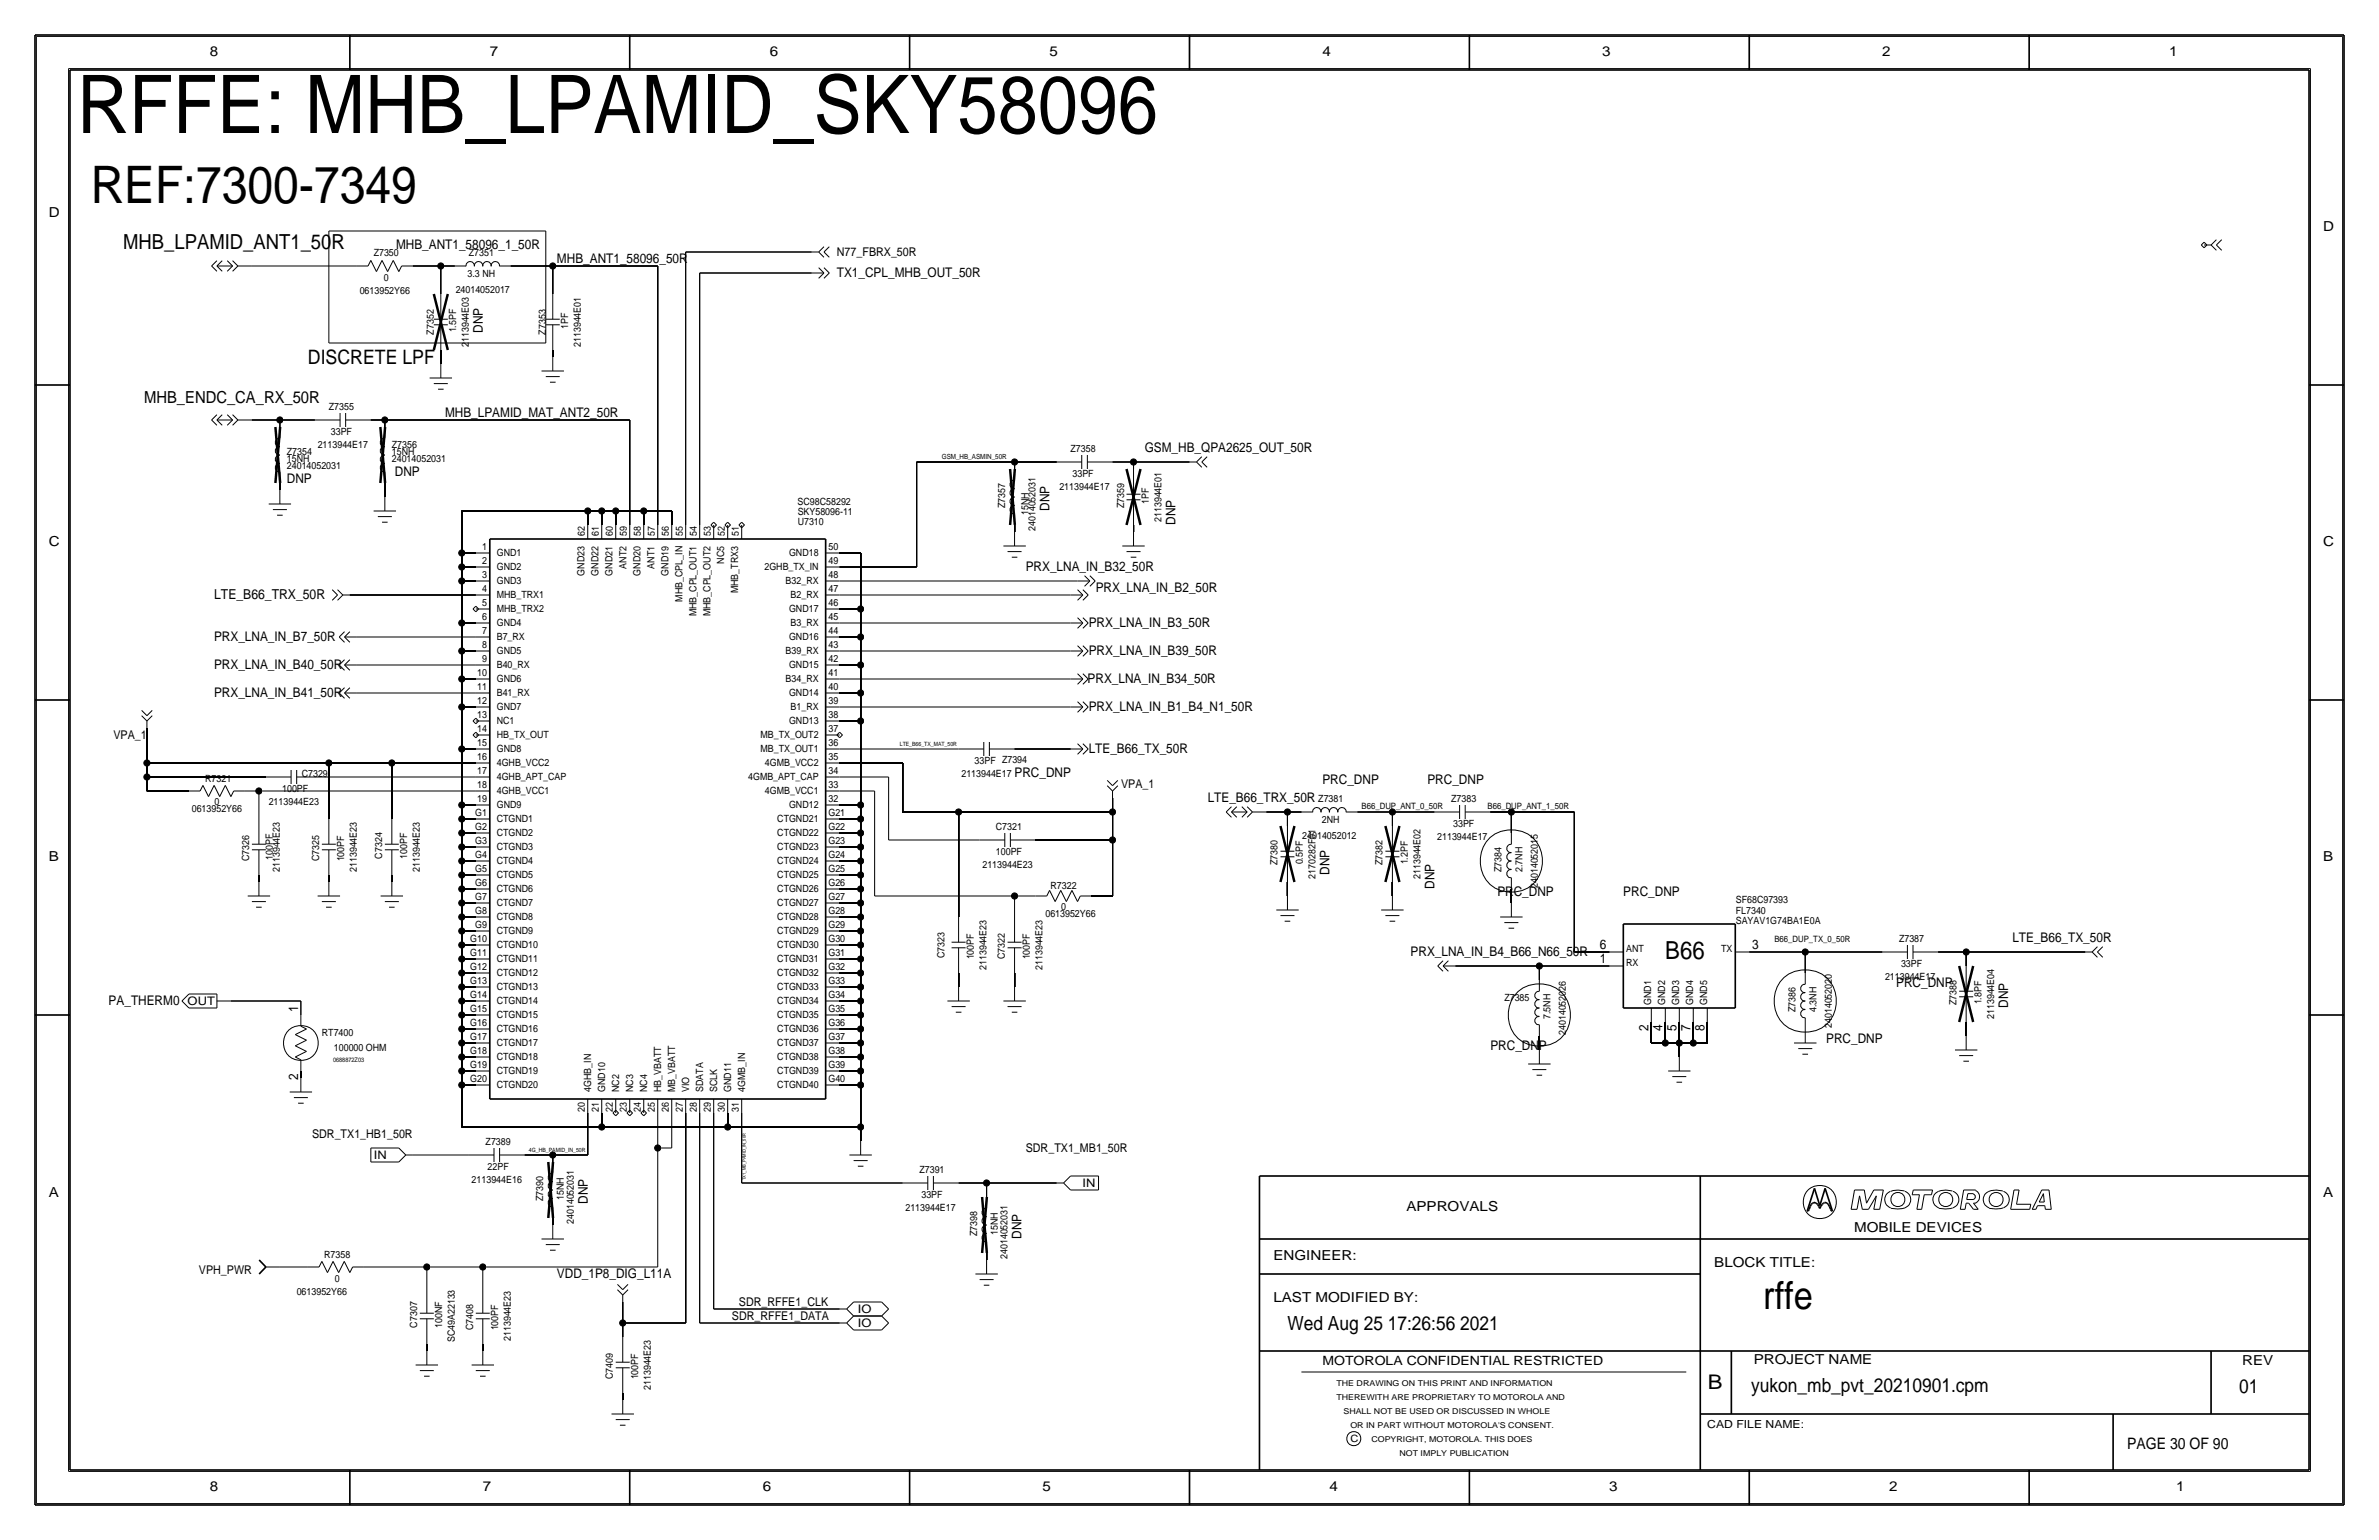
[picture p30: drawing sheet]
<svg xmlns="http://www.w3.org/2000/svg" width="432mm" height="279mm" viewBox="0 0 432 279" stroke-linecap="round" stroke-linejoin="round" font-family="sans-serif">
<defs><g id="words">
<text font-size="14.7" x="14" y="24.1">RFFE: MHB_LPAMID_SKY58096</text>
<text font-size="9.4" x="16.5" y="36.8">REF:7300-7349</text>
<text font-size="7" x="320" y="237.5">rffe</text>
<text font-size="4.5" x="302.3" y="174">B66</text>
<text font-size="3.8" x="22.4" y="45.2">MHB_LPAMID_ANT1_50R</text>
<text font-size="3.7" x="310" y="252.1">B</text>
<text font-size="3.6" x="55.9" y="66">DISCRETE LPF</text>
<g font-size="3.5">
<text x="233.7" y="241.3">Wed Aug 25 17:26:56 2021</text>
<text x="317.9" y="252.6">yukon_mb_pvt_20210901.cpm</text>
<text x="406.4" y="252.7">01</text>
</g>
<text font-size="3" x="26.2" y="73.2">MHB_ENDC_CA_RX_50R</text>
<text font-size="2.9" x="386.1" y="262.9">PAGE 30 OF 90</text>
<g font-size="2.5">
<text x="38.1" y="10.2">8</text>
<text x="88.9" y="10.2">7</text>
<text x="139.7" y="10.2">6</text>
<text x="190.5" y="10.2">5</text>
<text x="240" y="10.2">4</text>
<text x="290.8" y="10.2">3</text>
<text x="341.6" y="10.2">2</text>
<text x="393.7" y="10.2">1</text>
<text x="8.9" y="39.4">D</text>
<text x="421.6" y="41.9">D</text>
<text x="8.9" y="99.1">C</text>
<text x="421.6" y="99.1">C</text>
<text x="38.9" y="108.7">LTE_B66_TRX_50R</text>
<text x="8.9" y="156.2">B</text>
<text x="421.6" y="156.2">B</text>
<text x="8.9" y="217.2">A</text>
<text x="255.3" y="219.7">APPROVALS</text>
<text x="421.6" y="217.2">A</text>
<text x="336.5" y="223.5">MOBILE DEVICES</text>
<text x="231.1" y="228.6">ENGINEER:</text>
<text x="311.1" y="229.9">BLOCK TITLE:</text>
<text x="231.1" y="236.2">LAST MODIFIED BY:</text>
<text x="318.3" y="247.5">PROJECT NAME</text>
<text x="407" y="247.6">REV</text>
<text x="38.1" y="270.5">8</text>
<text x="87.6" y="270.5">7</text>
<text x="138.4" y="270.5">6</text>
<text x="189.2" y="270.5">5</text>
<text x="241.3" y="270.5">4</text>
<text x="292.1" y="270.5">3</text>
<text x="342.9" y="270.5">2</text>
<text x="395" y="270.5">1</text>
</g>
<g font-size="2.4">
<text x="71.9" y="45.2">MHB_ANT1_58096_1_50R</text>
<text x="101.1" y="47.8">MHB_ANT1_58096_50R</text>
<text x="151.9" y="50.3">TX1_CPL_MHB_OUT_50R</text>
<text x="87.6" y="60.4" transform="rotate(-90 87.6 60.4)">DNP</text>
<text x="80.8" y="75.7">MHB_LPAMID_MAT_ANT2_50R</text>
<text x="207.8" y="82">GSM_HB_QPA2625_OUT_50R</text>
<text x="52.1" y="87.6">DNP</text>
<text x="71.7" y="86.4">DNP</text>
<text x="190.5" y="92.7" transform="rotate(-90 190.5 92.7)">DNP</text>
<text x="213.4" y="95.2" transform="rotate(-90 213.4 95.2)">DNP</text>
<text x="186.2" y="103.6">PRX_LNA_IN_B32_50R</text>
<text x="198.9" y="107.4">PRX_LNA_IN_B2_50R</text>
<text x="197.6" y="113.8">PRX_LNA_IN_B3_50R</text>
<text x="38.9" y="116.3">PRX_LNA_IN_B7_50R</text>
<text x="197.6" y="118.9">PRX_LNA_IN_B39_50R</text>
<text x="38.9" y="121.4">PRX_LNA_IN_B40_50R</text>
<text x="197.4" y="123.9">PRX_LNA_IN_B34_50R</text>
<text x="38.9" y="126.5">PRX_LNA_IN_B41_50R</text>
<text x="197.6" y="129">PRX_LNA_IN_B1_B4_N1_50R</text>
<text x="197.6" y="136.7">LTE_B66_TX_50R</text>
<text x="184.1" y="141">PRC_DNP</text>
<text x="240" y="142.2">PRC_DNP</text>
<text x="259.1" y="142.2">PRC_DNP</text>
<text x="219.2" y="145.5">LTE_B66_TRX_50R</text>
<text x="241.3" y="158.8" transform="rotate(-90 241.3 158.8)">DNP</text>
<text x="260.3" y="161.3" transform="rotate(-90 260.3 161.3)">DNP</text>
<text x="271.8" y="162.6">PRC_DNP</text>
<text x="294.6" y="162.6">PRC_DNP</text>
<text x="256" y="173.5">PRX_LNA_IN_B4_B66_N66_50R</text>
<text x="290.4" y="172.2">6</text>
<text x="318" y="172.2">3</text>
<text x="365.3" y="170.9">LTE_B66_TX_50R</text>
<text x="290.4" y="174.8">1</text>
<text x="344.2" y="179.1">PRC_DNP</text>
<text x="19.7" y="182.4">PA_THERM0</text>
<text x="54.1" y="183.6" transform="rotate(-90 54.1 183.6)">1</text>
<text x="364.5" y="182.9" transform="rotate(-90 364.5 182.9)">DNP</text>
<text x="270.5" y="190.5">PRC_DNP</text>
<text x="299.2" y="187.1" transform="rotate(-90 299.2 187.1)">2</text>
<text x="301.8" y="187.1" transform="rotate(-90 301.8 187.1)">4</text>
<text x="304.3" y="187.1" transform="rotate(-90 304.3 187.1)">5</text>
<text x="306.8" y="187.1" transform="rotate(-90 306.8 187.1)">7</text>
<text x="309.4" y="187.1" transform="rotate(-90 309.4 187.1)">8</text>
<text x="331.5" y="189.2">PRC_DNP</text>
<text x="54.1" y="196" transform="rotate(-90 54.1 196)">2</text>
<text x="106.7" y="218.4" transform="rotate(-90 106.7 218.4)">DNP</text>
<text x="185.4" y="224.8" transform="rotate(-90 185.4 224.8)">DNP</text>
<text x="101.1" y="231.9">VDD_1P8_DIG_L11A</text>
</g>
<text font-size="2.3" x="240" y="247.6">MOTOROLA CONFIDENTIAL RESTRICTED</text>
<g font-size="2.2">
<text x="151.9" y="46.5">N77_FBRX_50R</text>
<text x="20.6" y="134.1">VPA_1</text>
<text x="203.5" y="143">VPA_1</text>
<text x="56.6" y="206.5">SDR_TX1_HB1_50R</text>
<text x="186.2" y="209">SDR_TX1_MB1_50R</text>
<text x="36.1" y="231.1">VPH_PWR</text>
<text x="132.8" y="239.5">SDR_RFFE1_DATA</text>
<text x="134.1" y="237">SDR_RFFE1_CLK</text>
</g>
<g font-size="2.1">
<text x="34.1" y="182.4">OUT</text>
<text x="67.9" y="210.3">IN</text>
<text x="196.5" y="215.3">IN</text>
<text x="155.7" y="238.2">IO</text>
<text x="155.7" y="240.7">IO</text>
</g>
<text font-size="2" x="309.9" y="259.1">CAD FILE NAME:</text>
<g font-size="1.8">
<text x="67.8" y="46.5">Z7350</text>
<text x="85.1" y="46.5">Z7351</text>
<text x="65.3" y="53.3">0613952Y66</text>
<text x="69.7" y="50.9">0</text>
<text x="82.7" y="53.1">24014052017</text>
<text x="84.9" y="50.3">3.3 NH</text>
<text x="103.1" y="59.6" transform="rotate(-90 103.1 59.6)">1PF</text>
<text x="78.7" y="60.7" transform="rotate(-90 78.7 60.7)">Z7352</text>
<text x="82.8" y="60.3" transform="rotate(-90 82.8 60.3)">1.5PF</text>
<text x="85.1" y="63" transform="rotate(-90 85.1 63)">2113944E03</text>
<text x="99.1" y="60.7" transform="rotate(-90 99.1 60.7)">Z7353</text>
<text x="105.4" y="63" transform="rotate(-90 105.4 63)">2113944E01</text>
<text x="59.7" y="74.4">Z7355</text>
<text x="52.1" y="82.6">Z7354</text>
<text x="52.1" y="83.8">15NH</text>
<text x="57.7" y="81.3">2113944E17</text>
<text x="60.1" y="79">33PF</text>
<text x="71.1" y="82.5">15NH</text>
<text x="71.1" y="81.3">Z7356</text>
<text x="71.1" y="83.8">24014052031</text>
<text x="194.3" y="82">Z7358</text>
<text x="52.1" y="85.1">24014052031</text>
<text x="192.3" y="88.9">2113944E17</text>
<text x="194.7" y="86.6">33PF</text>
<text x="144.8" y="91.6">SC98C58292</text>
<text x="144.8" y="93.4">SKY58096-11</text>
<text x="144.8" y="95.3">U7310</text>
<text x="182.4" y="92.2" transform="rotate(-90 182.4 92.2)">Z7357</text>
<text x="186.7" y="93.5" transform="rotate(-90 186.7 93.5)">15NH</text>
<text x="204" y="92.2" transform="rotate(-90 204 92.2)">Z7359</text>
<text x="208.5" y="91.4" transform="rotate(-90 208.5 91.4)">1PF</text>
<text x="210.8" y="94.7" transform="rotate(-90 210.8 94.7)">2113944E01</text>
<text x="87.5" y="99.8">1</text>
<text x="90.2" y="100.9">GND1</text>
<text x="106.2" y="97.3" transform="rotate(-90 106.2 97.3)">62</text>
<text x="108.7" y="97.3" transform="rotate(-90 108.7 97.3)">61</text>
<text x="111.3" y="97.3" transform="rotate(-90 111.3 97.3)">60</text>
<text x="113.8" y="97.3" transform="rotate(-90 113.8 97.3)">59</text>
<text x="116.3" y="97.3" transform="rotate(-90 116.3 97.3)">58</text>
<text x="118.9" y="97.3" transform="rotate(-90 118.9 97.3)">57</text>
<text x="121.4" y="97.3" transform="rotate(-90 121.4 97.3)">56</text>
<text x="124" y="97.3" transform="rotate(-90 124 97.3)">55</text>
<text x="126.5" y="97.3" transform="rotate(-90 126.5 97.3)">54</text>
<text x="129" y="97.3" transform="rotate(-90 129 97.3)">53</text>
<text x="131.6" y="97.3" transform="rotate(-90 131.6 97.3)">52</text>
<text x="134.1" y="97.3" transform="rotate(-90 134.1 97.3)">51</text>
<text x="143.2" y="100.9">GND18</text>
<text x="150.4" y="99.8">50</text>
<text x="188" y="96.4" transform="rotate(-90 188 96.4)">24014052031</text>
<text x="87.5" y="104.9">3</text>
<text x="87.5" y="107.4">4</text>
<text x="87.5" y="102.4">2</text>
<text x="90.2" y="103.5">GND2</text>
<text x="90.2" y="106">GND3</text>
<text x="106.1" y="104.4" transform="rotate(-90 106.1 104.4)">GND23</text>
<text x="108.6" y="104.4" transform="rotate(-90 108.6 104.4)">GND22</text>
<text x="111.2" y="104.4" transform="rotate(-90 111.2 104.4)">GND21</text>
<text x="113.7" y="103.2" transform="rotate(-90 113.7 103.2)">ANT2</text>
<text x="116.2" y="104.4" transform="rotate(-90 116.2 104.4)">GND20</text>
<text x="118.8" y="103.2" transform="rotate(-90 118.8 103.2)">ANT1</text>
<text x="121.3" y="104.4" transform="rotate(-90 121.3 104.4)">GND19</text>
<text x="131.5" y="102.3" transform="rotate(-90 131.5 102.3)">NC5</text>
<text x="134" y="107.6" transform="rotate(-90 134 107.6)">MHB_TRX3</text>
<text x="138.8" y="103.5">2GHB_TX_IN</text>
<text x="142.6" y="106">B32_RX</text>
<text x="150.4" y="107.4">47</text>
<text x="150.4" y="104.9">48</text>
<text x="150.4" y="102.4">49</text>
<text x="87.5" y="112.5">6</text>
<text x="87.5" y="110">5</text>
<text x="90.2" y="113.6">GND4</text>
<text x="90.2" y="111.1">MHB_TRX2</text>
<text x="90.2" y="108.6">MHB_TRX1</text>
<text x="123.9" y="109.2" transform="rotate(-90 123.9 109.2)">MHB_CPL_IN</text>
<text x="126.4" y="111.8" transform="rotate(-90 126.4 111.8)">MHB_CPL_OUT1</text>
<text x="128.9" y="111.8" transform="rotate(-90 128.9 111.8)">MHB_CPL_OUT2</text>
<text x="143.2" y="111.1">GND17</text>
<text x="143.5" y="108.6">B2_RX</text>
<text x="143.5" y="113.6">B3_RX</text>
<text x="150.4" y="112.5">45</text>
<text x="150.4" y="110">46</text>
<text x="87.5" y="115.1">7</text>
<text x="87.5" y="117.6">8</text>
<text x="90.2" y="116.2">B7_RX</text>
<text x="90.2" y="118.7">GND5</text>
<text x="142.6" y="118.7">B39_RX</text>
<text x="143.2" y="116.2">GND16</text>
<text x="150.4" y="117.6">43</text>
<text x="150.4" y="115.1">44</text>
<text x="86.6" y="122.7">10</text>
<text x="86.6" y="125.2">11</text>
<text x="87.5" y="120.1">9</text>
<text x="90.2" y="121.3">B40_RX</text>
<text x="90.2" y="123.8">GND6</text>
<text x="142.6" y="123.8">B34_RX</text>
<text x="143.2" y="121.3">GND15</text>
<text x="150.4" y="122.7">41</text>
<text x="150.4" y="120.1">42</text>
<text x="150.4" y="125.2">40</text>
<text x="86.6" y="127.8">12</text>
<text x="86.6" y="130.3">13</text>
<text x="90.2" y="126.3">B41_RX</text>
<text x="90.2" y="128.9">GND7</text>
<text x="90.2" y="131.4">NC1</text>
<text x="143.2" y="131.4">GND13</text>
<text x="143.2" y="126.3">GND14</text>
<text x="143.5" y="128.9">B1_RX</text>
<text x="150.4" y="130.3">38</text>
<text x="150.4" y="127.8">39</text>
<text x="86.6" y="132.8">14</text>
<text x="86.6" y="135.4">15</text>
<text x="86.6" y="137.9">16</text>
<text x="90.2" y="136.5">GND8</text>
<text x="90.2" y="134">HB_TX_OUT</text>
<text x="138" y="134">MB_TX_OUT2</text>
<text x="138" y="136.5">MB_TX_OUT1</text>
<text x="150.4" y="132.8">37</text>
<text x="150.4" y="135.4">36</text>
<text x="150.4" y="137.9">35</text>
<text x="37.3" y="141.9">R7321</text>
<text x="51.2" y="143.8">100PF</text>
<text x="54.8" y="141">C7329</text>
<text x="86.6" y="143">18</text>
<text x="86.6" y="140.5">17</text>
<text x="90.2" y="139">4GHB_VCC2</text>
<text x="90.2" y="141.6">4GHB_APT_CAP</text>
<text x="135.8" y="141.6">4GMB_APT_CAP</text>
<text x="138.8" y="139">4GMB_VCC2</text>
<text x="150.4" y="143">33</text>
<text x="150.4" y="140.5">34</text>
<text x="174.5" y="141">2113944E17</text>
<text x="176.9" y="138.7">33PF Z7394</text>
<text x="34.8" y="147.3">0613952Y66</text>
<text x="38.9" y="146.1">0</text>
<text x="48.8" y="146.1">2113944E23</text>
<text x="86.2" y="148.1">G1</text>
<text x="86.6" y="145.5">19</text>
<text x="90.2" y="146.7">GND9</text>
<text x="90.2" y="149.2">CTGND1</text>
<text x="90.2" y="144.1">4GHB_VCC1</text>
<text x="138.8" y="144.1">4GMB_VCC1</text>
<text x="141.1" y="149.2">CTGND21</text>
<text x="143.2" y="146.7">GND12</text>
<text x="150.4" y="145.5">32</text>
<text x="150.4" y="148.1">G21</text>
<text x="239.3" y="145.5">Z7381</text>
<text x="239.9" y="149.4">2NH</text>
<text x="263.4" y="145.5">Z7383</text>
<text x="69.3" y="155.8" transform="rotate(-90 69.3 155.8)">C7324</text>
<text x="73.9" y="155.8" transform="rotate(-90 73.9 155.8)">100PF</text>
<text x="86.2" y="153.2">G3</text>
<text x="86.2" y="150.6">G2</text>
<text x="86.2" y="155.7">G4</text>
<text x="90.2" y="154.3">CTGND3</text>
<text x="90.2" y="151.7">CTGND2</text>
<text x="141.1" y="151.7">CTGND22</text>
<text x="141.1" y="154.3">CTGND23</text>
<text x="150.4" y="155.7">G24</text>
<text x="150.4" y="150.6">G22</text>
<text x="150.4" y="153.2">G23</text>
<text x="180.8" y="155.2">100PF</text>
<text x="180.8" y="150.6">C7321</text>
<text x="236.4" y="152.1">24014052012</text>
<text x="260.9" y="152.4">2113944E17</text>
<text x="263.8" y="150.1">33PF</text>
<text x="45.2" y="156.3" transform="rotate(-90 45.2 156.3)">C7326</text>
<text x="49.5" y="156" transform="rotate(-90 49.5 156)">100PF</text>
<text x="50.8" y="158.2" transform="rotate(-90 50.8 158.2)">2113944E23</text>
<text x="57.9" y="156.3" transform="rotate(-90 57.9 156.3)">C7325</text>
<text x="62.5" y="156.3" transform="rotate(-90 62.5 156.3)">100PF</text>
<text x="64.8" y="158.2" transform="rotate(-90 64.8 158.2)">2113944E23</text>
<text x="76.2" y="158.2" transform="rotate(-90 76.2 158.2)">2113944E23</text>
<text x="86.2" y="158.2">G5</text>
<text x="86.2" y="160.8">G6</text>
<text x="90.2" y="159.4">CTGND5</text>
<text x="90.2" y="161.9">CTGND6</text>
<text x="90.2" y="156.8">CTGND4</text>
<text x="141.1" y="161.9">CTGND26</text>
<text x="141.1" y="156.8">CTGND24</text>
<text x="141.1" y="159.4">CTGND25</text>
<text x="150.4" y="160.8">G26</text>
<text x="150.4" y="158.2">G25</text>
<text x="178.3" y="157.5">2113944E23</text>
<text x="190.7" y="161.3">R7322</text>
<text x="231.9" y="157" transform="rotate(-90 231.9 157)">Z7380</text>
<text x="236.5" y="156.8" transform="rotate(-90 236.5 156.8)">0.5PF</text>
<text x="238.8" y="159.5" transform="rotate(-90 238.8 159.5)">2170282F01</text>
<text x="251" y="157" transform="rotate(-90 251 157)">Z7382</text>
<text x="255.5" y="156.8" transform="rotate(-90 255.5 156.8)">1.2PF</text>
<text x="257.8" y="159.5" transform="rotate(-90 257.8 159.5)">2113944E02</text>
<text x="272.5" y="158.2" transform="rotate(-90 272.5 158.2)">Z7384</text>
<text x="276.4" y="158.2" transform="rotate(-90 276.4 158.2)">2.7NH</text>
<text x="279.1" y="161.1" transform="rotate(-90 279.1 161.1)">24014052015</text>
<text x="86.2" y="163.3">G7</text>
<text x="86.2" y="165.9">G8</text>
<text x="90.2" y="164.4">CTGND7</text>
<text x="90.2" y="167">CTGND8</text>
<text x="141.1" y="167">CTGND28</text>
<text x="141.1" y="164.4">CTGND27</text>
<text x="150.4" y="165.9">G28</text>
<text x="150.4" y="163.3">G27</text>
<text x="189.7" y="166.4">0613952Y66</text>
<text x="192.6" y="165.1">0</text>
<text x="315.1" y="163.8">SF68C97393</text>
<text x="315.1" y="167.6">SAYAV1G74BA1E0A</text>
<text x="315.1" y="165.8">FL7340</text>
<text x="85.4" y="170.9">G10</text>
<text x="85.4" y="173.5">G11</text>
<text x="86.2" y="168.4">G9</text>
<text x="90.2" y="172.1">CTGND10</text>
<text x="90.2" y="169.5">CTGND9</text>
<text x="141.1" y="169.5">CTGND29</text>
<text x="141.1" y="172.1">CTGND30</text>
<text x="150.4" y="170.9">G30</text>
<text x="150.4" y="173.5">G31</text>
<text x="150.4" y="168.4">G29</text>
<text x="171.4" y="173.8" transform="rotate(-90 171.4 173.8)">C7323</text>
<text x="295.1" y="172.7">ANT</text>
<text x="312.4" y="172.7">TX</text>
<text x="344.7" y="171">Z7387</text>
<text x="85.4" y="176">G12</text>
<text x="85.4" y="178.6">G13</text>
<text x="90.2" y="174.6">CTGND11</text>
<text x="90.2" y="179.7">CTGND13</text>
<text x="90.2" y="177.1">CTGND12</text>
<text x="141.1" y="177.1">CTGND32</text>
<text x="141.1" y="179.7">CTGND33</text>
<text x="141.1" y="174.6">CTGND31</text>
<text x="150.4" y="178.6">G33</text>
<text x="150.4" y="176">G32</text>
<text x="176.8" y="174.1" transform="rotate(-90 176.8 174.1)">100PF</text>
<text x="179.1" y="176" transform="rotate(-90 179.1 176)">2113944E23</text>
<text x="182.4" y="174.1" transform="rotate(-90 182.4 174.1)">C7322</text>
<text x="186.9" y="174.1" transform="rotate(-90 186.9 174.1)">100PF</text>
<text x="189.2" y="176" transform="rotate(-90 189.2 176)">2113944E23</text>
<text x="295.1" y="175.3">RX</text>
<text x="342.1" y="177.8">2113944E17</text>
<text x="345" y="175.5">33PF</text>
<text x="85.4" y="183.6">G15</text>
<text x="85.4" y="181.1">G14</text>
<text x="90.2" y="184.8">CTGND15</text>
<text x="90.2" y="182.2">CTGND14</text>
<text x="141.1" y="184.8">CTGND35</text>
<text x="141.1" y="182.2">CTGND34</text>
<text x="150.4" y="183.6">G35</text>
<text x="150.4" y="181.1">G34</text>
<text x="273" y="181.6">Z7385</text>
<text x="281.4" y="184.9" transform="rotate(-90 281.4 184.9)">7.5NH</text>
<text x="299.7" y="182.4" transform="rotate(-90 299.7 182.4)">GND1</text>
<text x="302.3" y="182.4" transform="rotate(-90 302.3 182.4)">GND2</text>
<text x="304.8" y="182.4" transform="rotate(-90 304.8 182.4)">GND3</text>
<text x="307.3" y="182.4" transform="rotate(-90 307.3 182.4)">GND4</text>
<text x="309.9" y="182.4" transform="rotate(-90 309.9 182.4)">GND5</text>
<text x="325.9" y="183.6" transform="rotate(-90 325.9 183.6)">Z7386</text>
<text x="329.7" y="183.6" transform="rotate(-90 329.7 183.6)">4.3NH</text>
<text x="355.1" y="182.4" transform="rotate(-90 355.1 182.4)">Z7388</text>
<text x="359.7" y="182.2" transform="rotate(-90 359.7 182.2)">1.8PF</text>
<text x="362" y="184.9" transform="rotate(-90 362 184.9)">2113944E04</text>
<text x="58.4" y="188">RT7400</text>
<text x="60.6" y="190.7">100000 OHM</text>
<text x="85.4" y="188.7">G17</text>
<text x="85.4" y="191.3">G18</text>
<text x="85.4" y="186.2">G16</text>
<text x="90.2" y="187.3">CTGND16</text>
<text x="90.2" y="189.8">CTGND17</text>
<text x="141.1" y="187.3">CTGND36</text>
<text x="141.1" y="189.8">CTGND37</text>
<text x="150.4" y="191.3">G38</text>
<text x="150.4" y="188.7">G37</text>
<text x="150.4" y="186.2">G36</text>
<text x="284.2" y="187.8" transform="rotate(-90 284.2 187.8)">24014052026</text>
<text x="332.5" y="186.5" transform="rotate(-90 332.5 186.5)">24014052020</text>
<text x="85.4" y="196.3">G20</text>
<text x="85.4" y="193.8">G19</text>
<text x="90.2" y="197.5">CTGND20</text>
<text x="90.2" y="194.9">CTGND19</text>
<text x="90.2" y="192.4">CTGND18</text>
<text x="141.1" y="194.9">CTGND39</text>
<text x="141.1" y="197.5">CTGND40</text>
<text x="141.1" y="192.4">CTGND38</text>
<text x="150.4" y="193.8">G39</text>
<text x="150.4" y="196.3">G40</text>
<text x="106.2" y="201.7" transform="rotate(-90 106.2 201.7)">20</text>
<text x="107.3" y="198.1" transform="rotate(-90 107.3 198.1)">4GHB_IN</text>
<text x="108.7" y="201.7" transform="rotate(-90 108.7 201.7)">21</text>
<text x="109.8" y="198.1" transform="rotate(-90 109.8 198.1)">GND10</text>
<text x="111.3" y="201.7" transform="rotate(-90 111.3 201.7)">22</text>
<text x="112.4" y="198.1" transform="rotate(-90 112.4 198.1)">NC2</text>
<text x="113.8" y="201.7" transform="rotate(-90 113.8 201.7)">23</text>
<text x="114.9" y="198.1" transform="rotate(-90 114.9 198.1)">NC3</text>
<text x="116.3" y="201.7" transform="rotate(-90 116.3 201.7)">24</text>
<text x="117.4" y="198.1" transform="rotate(-90 117.4 198.1)">NC4</text>
<text x="118.9" y="201.7" transform="rotate(-90 118.9 201.7)">25</text>
<text x="120" y="198.1" transform="rotate(-90 120 198.1)">HB_VBATT</text>
<text x="121.4" y="201.7" transform="rotate(-90 121.4 201.7)">26</text>
<text x="122.5" y="198.1" transform="rotate(-90 122.5 198.1)">MB_VBATT</text>
<text x="124" y="201.7" transform="rotate(-90 124 201.7)">27</text>
<text x="125.1" y="198.1" transform="rotate(-90 125.1 198.1)">VIO</text>
<text x="126.5" y="201.7" transform="rotate(-90 126.5 201.7)">28</text>
<text x="127.6" y="198.1" transform="rotate(-90 127.6 198.1)">SDATA</text>
<text x="129" y="201.7" transform="rotate(-90 129 201.7)">29</text>
<text x="130.1" y="198.1" transform="rotate(-90 130.1 198.1)">SCLK</text>
<text x="131.6" y="201.7" transform="rotate(-90 131.6 201.7)">30</text>
<text x="132.7" y="198.1" transform="rotate(-90 132.7 198.1)">GND11</text>
<text x="134.1" y="201.7" transform="rotate(-90 134.1 201.7)">31</text>
<text x="135.2" y="198.1" transform="rotate(-90 135.2 198.1)">4GMB_IN</text>
<text x="88.1" y="207.8">Z7389</text>
<text x="85.6" y="214.6">2113944E16</text>
<text x="88.5" y="212.3">22PF</text>
<text x="166.9" y="212.9">Z7391</text>
<text x="98.6" y="217.9" transform="rotate(-90 98.6 217.9)">Z7390</text>
<text x="102.4" y="217.7" transform="rotate(-90 102.4 217.7)">15NH</text>
<text x="164.3" y="219.7">2113944E17</text>
<text x="167.2" y="217.4">33PF</text>
<text x="104.1" y="222.1" transform="rotate(-90 104.1 222.1)">24014052031</text>
<text x="177.3" y="224.3" transform="rotate(-90 177.3 224.3)">Z7398</text>
<text x="181.1" y="224.1" transform="rotate(-90 181.1 224.1)">15NH</text>
<text x="58.8" y="228.2">R7358</text>
<text x="60.8" y="232.5">0</text>
<text x="182.9" y="228.4" transform="rotate(-90 182.9 228.4)">24014052031</text>
<text x="53.9" y="235">0613952Y66</text>
<text x="75.7" y="240.9" transform="rotate(-90 75.7 240.9)">C7307</text>
<text x="80.3" y="240.9" transform="rotate(-90 80.3 240.9)">100NF</text>
<text x="82.6" y="243.5" transform="rotate(-90 82.6 243.5)">SC49A22133</text>
<text x="85.9" y="241.4" transform="rotate(-90 85.9 241.4)">C7408</text>
<text x="90.4" y="241.4" transform="rotate(-90 90.4 241.4)">100PF</text>
<text x="92.7" y="243.3" transform="rotate(-90 92.7 243.3)">2113944E23</text>
<text x="111.3" y="250.3" transform="rotate(-90 111.3 250.3)">C7409</text>
<text x="115.8" y="250.3" transform="rotate(-90 115.8 250.3)">100PF</text>
<text x="118.1" y="252.2" transform="rotate(-90 118.1 252.2)">2113944E23</text>
<text x="245.1" y="261.6">C</text>
</g>
<g font-size="1.6">
<text x="247.1" y="146.8">B66_DUP_ANT_0_50R</text>
<text x="270" y="146.8">B66_DUP_ANT_1_50R</text>
<text x="322.1" y="170.9">B66_DUP_TX_0_50R</text>
</g>
<g font-size="1.5">
<text x="242.6" y="251.5">THE DRAWING ON THIS PRINT AND INFORMATION</text>
<text x="242.6" y="254">THEREWITH ARE PROPRIETARY TO MOTOROLA AND</text>
<text x="243.8" y="256.5">SHALL NOT BE USED OR DISCUSSED IN WHOLE</text>
<text x="245.1" y="259.1">OR IN PART WITHOUT MOTOROLA'S CONSENT.</text>
<text x="248.9" y="261.6">COPYRIGHT, MOTOROLA. THIS DOES</text>
<text x="254" y="264.2">NOT IMPLY PUBLICATION</text>
</g>
<text font-size="1.3" x="170.9" y="83.3">GSM_HB_ASMIN_50R</text>
<g font-size="1.1">
<text x="163.3" y="135.4">LTE_B66_TX_MAT_50R</text>
<text x="60.5" y="192.7">0688872Z03</text>
<text x="96" y="209">4G_HB_PAMID_IN_50R</text>
</g>
<text font-size=".8" x="135.4" y="214.1" transform="rotate(-90 135.4 214.1)">TX1_MB_PAMID_IN_50R</text>
</g></defs>
<!-- layer: Nets -->
<g fill="none" stroke="#000" stroke-width=".18">
<path d="M45.7 48.3h19.1zM59.7 41.9v20.3zM59.7 41.9h39.4zM74.9 48.3h5.1zM80 48.3h2.5zM80 48.3v5zM92.7 48.3h7.6zM99.1 41.9v20.3zM100.3 48.3v5zM100.3 48.3h19.1zM119.4 48.3v46.9zM124.5 45.7v49.5z"/>
<path d="M124.5 45.7h22.8zM127 49.5v45.7zM127 49.5h20.3zM45.7 76.2h5.1zM50.8 76.2h6.3zM50.8 76.2v1.3zM59.7 62.2h39.4zM67.3 76.2h2.6zM69.8 76.2v1.3zM69.8 76.2h44.5zM80 63.5v2.5zM100.3 63.5v1.3z"/>
<path d="M114.3 76.2v19zM50.8 87.6v1.3zM69.8 87.6v2.6zM83.8 92.7h22.9zM83.8 92.7v7.6zM106.7 92.7v2.5zM106.7 92.7h2.5zM109.2 92.7h2.6zM109.2 92.7v2.5zM111.8 92.7v2.5zM111.8 92.7h5zM116.8 92.7h5.1z"/>
<path d="M116.8 92.7v2.5zM121.9 92.7v2.5zM166.4 83.8v19.1zM166.4 83.8h17.8zM184.1 83.8h7.7zM184.1 95.2v1.3zM184.1 83.8v1.3zM201.9 83.8h3.8zM205.7 95.2v1.3zM205.7 83.8v1.3zM205.7 83.8h10.2zM63.5 107.9h22.9z"/>
<path d="M64.8 115.6h21.6zM83.8 100.3h2.6zM83.8 102.9h2.6zM83.8 105.4h2.6zM83.8 113h2.6zM83.8 118.1h2.6zM83.8 100.3v2.6zM83.8 102.9v2.5zM83.8 105.4v7.6zM83.8 113v5.1zM83.8 118.1v5.1zM152.4 113h41.9z"/>
<path d="M152.4 107.9h41.9zM152.4 118.1h41.9zM152.4 100.3h3.8zM152.4 110.5h3.8zM152.4 115.6h3.8zM152.4 102.9h14zM152.4 105.4h43.2zM156.2 100.3v10.2zM156.2 110.5v5.1zM156.2 115.6v5.1zM26.7 138.4v2.6zM26.7 132.1v6.3z"/>
<path d="M26.7 138.4h33zM59.7 138.4v10.2zM59.7 138.4h11.4zM64.8 125.7h21.6zM64.8 120.7h21.6zM71.1 138.4h15.3zM71.1 138.4v10.2zM83.8 123.2h2.6zM83.8 128.3h2.6zM83.8 135.9h2.6zM83.8 123.2v5.1zM83.8 128.3v7.6z"/>
<path d="M83.8 135.9v10.2zM152.4 128.3h41.9zM152.4 120.7h3.8zM152.4 125.7h3.8zM152.4 130.8h3.8zM152.4 138.4h11.4zM152.4 135.9h21.6zM152.4 123.2h41.9zM156.2 120.7v5zM156.2 125.7v5.1zM156.2 130.8v15.2zM163.8 138.4v8.9z"/>
<path d="M184.1 135.9h10.2zM26.7 143.5h7.6zM26.7 141v2.5zM26.7 141h21.6zM44.4 143.5h2.6zM47 158.8v1.2zM47 143.5v5.1zM47 143.5h39.4zM58.4 141h28zM59.7 158.8v1.2zM71.1 158.8v1.2zM83.8 146h2.6z"/>
<path d="M83.8 148.6h2.6zM83.8 151.1h2.6zM83.8 153.7h2.6zM83.8 156.2h2.6zM83.8 158.8h2.6zM83.8 146v2.6zM83.8 148.6v2.5zM83.8 151.1v2.6zM83.8 153.7v2.5zM83.8 156.2v2.5zM83.8 158.8v2.5zM152.4 146h3.8z"/>
<path d="M152.4 148.6h3.8zM152.4 151.1h3.8zM152.4 153.7h3.8zM152.4 156.2h3.8zM152.4 158.8h3.8zM152.4 143.5h6.3zM152.4 141h8.9zM156.2 146v2.6zM156.2 148.6v2.5zM156.2 151.1v2.6zM156.2 153.7v2.5zM156.2 156.2v2.5z"/>
<path d="M156.2 158.8v2.5zM158.7 143.5v19.1zM161.3 141v11.4zM161.3 152.4h16.5zM163.8 147.3h10.2zM174 147.3v19.1zM174 147.3h27.9zM188 152.4h13.9zM201.9 152.4v10.2zM201.9 147.3v5.1zM201.9 144.8v2.5zM229.9 147.3h3.8z"/>
<path d="M233.7 147.3h2.5zM233.7 147.3v2.6zM246.4 147.3h6.3zM252.7 147.3h7.6zM252.7 147.3v2.6zM270.1 152.3a5.7 5.7 0 0 1 9.8 2.9 5.6 5.6 0 0 1-5 6.7 5.6 5.6 0 0 1-6.2-5.7 5.8 5.8 0 0 1 1.4-3.9zM270.5 147.3h3.8zM274.3 147.3v3.8zM274.3 147.3h11.5zM285.8 147.3v25.4zM83.8 161.3h2.6zM83.8 163.8h2.6z"/>
<path d="M83.8 166.4h2.6zM83.8 168.9h2.6zM83.8 171.4h2.6zM83.8 174h2.6zM83.8 176.5h2.6zM83.8 179.1h2.6zM83.8 161.3v2.5zM83.8 163.8v2.6zM83.8 166.4v2.5zM83.8 168.9v2.5zM83.8 171.4v2.6zM83.8 174v2.5z"/>
<path d="M83.8 176.5v2.6zM83.8 179.1v2.5zM152.4 179.1h3.8zM152.4 176.5h3.8zM152.4 174h3.8zM152.4 171.4h3.8zM152.4 161.3h3.8zM152.4 168.9h3.8zM152.4 166.4h3.8zM152.4 163.8h3.8zM156.2 179.1v2.5zM156.2 176.5v2.6z"/>
<path d="M156.2 174v2.5zM156.2 171.4v2.6zM156.2 168.9v2.5zM156.2 166.4v2.5zM156.2 161.3v2.5zM156.2 163.8v2.6zM158.7 162.6h25.4zM174 176.5v2.6zM184.1 162.6h3.9zM184.1 176.5v2.6zM184.1 162.6v3.8zM198.1 162.6h3.8z"/>
<path d="M233.7 160v2.6zM252.7 160v2.6zM264.2 175.3h15.2zM274.3 161.3v2.5zM279.4 175.3v2.5zM279.4 175.3h12.7zM285.8 172.7h6.3zM317.5 172.7h10.2zM323.4 177.7a5.7 5.7 0 0 1 9.8 2.9 5.6 5.6 0 0 1-5 6.7 5.6 5.6 0 0 1-6.2-5.7 5.8 5.8 0 0 1 1.4-3.9zM327.7 172.7v3.8zM327.7 172.7h13.9zM351.8 172.7h5.1z"/>
<path d="M356.9 172.7v2.6zM356.9 172.7h21.6zM41.9 181.6h12.7zM54.6 194.3v1.3zM54.6 181.6v2.5zM83.8 181.6h2.6zM83.8 184.1h2.6zM83.8 186.7h2.6zM83.8 189.2h2.6zM83.8 191.8h2.6zM83.8 194.3h2.6zM83.8 196.8h2.6z"/>
<path d="M83.8 181.6v2.5zM83.8 184.1v2.6zM83.8 186.7v2.5zM83.8 189.2v2.6zM83.8 191.8v2.5zM83.8 194.3v2.6zM83.8 196.8v7.7zM152.4 196.8h3.8zM152.4 194.3h3.8zM152.4 191.8h3.8zM152.4 189.2h3.8zM152.4 186.7h3.8z"/>
<path d="M152.4 184.1h3.8zM152.4 181.6h3.8zM156.2 196.8v7.7zM156.2 194.3v2.6zM156.2 191.8v2.5zM156.2 189.2v2.6zM156.2 186.7v2.5zM156.2 184.1v2.6zM156.2 181.6v2.5zM275.2 180.3a5.7 5.7 0 0 1 9.8 2.8 5.6 5.6 0 0 1-5.1 6.7 5.6 5.6 0 0 1-6.1-5.7 5.8 5.8 0 0 1 1.4-3.8zM279.4 188v2.5zM299.7 185.4v3.8z"/>
<path d="M299.7 189.2h2.6zM302.3 185.4v3.8zM302.3 189.2h2.5zM304.8 189.2v2.6zM304.8 185.4v3.8zM304.8 189.2h2.5zM307.3 189.2h2.6zM307.3 185.4v3.8zM309.9 185.4v3.8zM356.9 185.4v2.6zM74.9 209.5h10.2zM83.8 204.5h25.4z"/>
<path d="M95.2 209.5h5.1zM100.3 209.5v1.3zM100.3 209.5h6.4zM106.7 201.9v7.6zM109.2 201.9v2.6zM109.2 204.5h22.9zM119.4 208.3v21.6zM119.4 201.9v6.4zM119.4 208.3h2.5zM121.9 201.9v6.4zM124.5 201.9v38.1zM127 201.9v38.1z"/>
<path d="M129.5 201.9v35.6zM132.1 201.9v2.6zM132.1 204.5h24.1zM134.6 214.6h29.2zM134.6 201.9v12.7zM156.2 204.5v2.5zM174 214.6h5.1zM179.1 214.6v2.6zM179.1 214.6h12.7zM50.8 229.9h5.1zM66 229.9h11.5zM77.5 229.9h10.1z"/>
<path d="M77.5 229.9v3.8zM87.6 229.9v3.8zM87.6 229.9h31.8zM100.3 221v1.2zM113 236.2v3.8zM129.5 237.5h22.9zM179.1 227.3v1.3zM77.5 243.8v1.3zM87.6 243.8v1.3zM113 252.7v1.3zM113 240v2.6zM113 240h11.5z"/>
<path d="M127 240h25.4z"/>
</g>
<g fill="#000" stroke="#000" stroke-width=".18">
<circle cx="80" cy="48.3" r=".56"/>
<circle cx="100.3" cy="48.3" r=".56"/>
<circle cx="50.8" cy="76.2" r=".56"/>
<circle cx="69.9" cy="76.2" r=".56"/>
<circle cx="106.7" cy="92.7" r=".56"/>
<circle cx="109.2" cy="92.7" r=".56"/>
<circle cx="111.8" cy="92.7" r=".56"/>
<circle cx="116.8" cy="92.7" r=".56"/>
<circle cx="184.2" cy="83.8" r=".56"/>
<circle cx="205.7" cy="83.8" r=".56"/>
<circle cx="83.8" cy="113" r=".56"/>
<circle cx="83.8" cy="105.4" r=".56"/>
<circle cx="83.8" cy="100.3" r=".56"/>
<circle cx="83.8" cy="102.9" r=".56"/>
<circle cx="83.8" cy="118.1" r=".56"/>
<circle cx="156.2" cy="110.5" r=".56"/>
<circle cx="156.2" cy="115.6" r=".56"/>
<circle cx="26.7" cy="138.4" r=".56"/>
<circle cx="59.7" cy="138.4" r=".56"/>
<circle cx="71.1" cy="138.4" r=".56"/>
<circle cx="83.8" cy="135.9" r=".56"/>
<circle cx="83.8" cy="123.2" r=".56"/>
<circle cx="83.8" cy="128.3" r=".56"/>
<circle cx="156.2" cy="130.8" r=".56"/>
<circle cx="156.2" cy="125.7" r=".56"/>
<circle cx="156.2" cy="120.6" r=".56"/>
<circle cx="26.7" cy="141" r=".56"/>
<circle cx="47" cy="143.5" r=".56"/>
<circle cx="83.8" cy="156.2" r=".56"/>
<circle cx="83.8" cy="151.1" r=".56"/>
<circle cx="83.8" cy="158.7" r=".56"/>
<circle cx="83.8" cy="153.7" r=".56"/>
<circle cx="83.8" cy="148.6" r=".56"/>
<circle cx="83.8" cy="146" r=".56"/>
<circle cx="156.2" cy="156.2" r=".56"/>
<circle cx="156.2" cy="148.6" r=".56"/>
<circle cx="156.2" cy="153.7" r=".56"/>
<circle cx="156.2" cy="158.7" r=".56"/>
<circle cx="156.2" cy="146" r=".56"/>
<circle cx="156.2" cy="151.1" r=".56"/>
<circle cx="174" cy="147.3" r=".56"/>
<circle cx="201.9" cy="147.3" r=".56"/>
<circle cx="201.9" cy="152.4" r=".56"/>
<circle cx="233.7" cy="147.3" r=".56"/>
<circle cx="252.7" cy="147.3" r=".56"/>
<circle cx="274.3" cy="147.3" r=".56"/>
<circle cx="83.8" cy="179.1" r=".56"/>
<circle cx="83.8" cy="163.8" r=".56"/>
<circle cx="83.8" cy="168.9" r=".56"/>
<circle cx="83.8" cy="176.5" r=".56"/>
<circle cx="83.8" cy="166.4" r=".56"/>
<circle cx="83.8" cy="171.4" r=".56"/>
<circle cx="83.8" cy="174" r=".56"/>
<circle cx="83.8" cy="161.3" r=".56"/>
<circle cx="156.2" cy="179.1" r=".56"/>
<circle cx="156.2" cy="168.9" r=".56"/>
<circle cx="156.2" cy="161.3" r=".56"/>
<circle cx="156.2" cy="166.4" r=".56"/>
<circle cx="156.2" cy="163.8" r=".56"/>
<circle cx="156.2" cy="174" r=".56"/>
<circle cx="156.2" cy="171.4" r=".56"/>
<circle cx="156.2" cy="176.5" r=".56"/>
<circle cx="184.2" cy="162.6" r=".56"/>
<circle cx="279.4" cy="175.3" r=".56"/>
<circle cx="327.7" cy="172.7" r=".56"/>
<circle cx="356.9" cy="172.7" r=".56"/>
<circle cx="83.8" cy="196.8" r=".56"/>
<circle cx="83.8" cy="181.6" r=".56"/>
<circle cx="83.8" cy="184.1" r=".56"/>
<circle cx="83.8" cy="186.7" r=".56"/>
<circle cx="83.8" cy="191.8" r=".56"/>
<circle cx="83.8" cy="194.3" r=".56"/>
<circle cx="83.8" cy="189.2" r=".56"/>
<circle cx="156.2" cy="194.3" r=".56"/>
<circle cx="156.2" cy="184.1" r=".56"/>
<circle cx="156.2" cy="196.8" r=".56"/>
<circle cx="156.2" cy="191.8" r=".56"/>
<circle cx="156.2" cy="186.7" r=".56"/>
<circle cx="156.2" cy="181.6" r=".56"/>
<circle cx="156.2" cy="189.2" r=".56"/>
<circle cx="302.3" cy="189.2" r=".56"/>
<circle cx="304.8" cy="189.2" r=".56"/>
<circle cx="307.3" cy="189.2" r=".56"/>
<circle cx="100.3" cy="209.5" r=".56"/>
<circle cx="109.2" cy="204.5" r=".56"/>
<circle cx="119.4" cy="208.3" r=".56"/>
<circle cx="132.1" cy="204.5" r=".56"/>
<circle cx="156.2" cy="204.5" r=".56"/>
<circle cx="179.1" cy="214.6" r=".56"/>
<circle cx="77.5" cy="229.9" r=".56"/>
<circle cx="87.6" cy="229.9" r=".56"/>
<circle cx="113" cy="240" r=".56"/>
</g>
<!-- layer: Components -->
<g fill="none" stroke="#000" stroke-width=".18">
<path d="M38.4 48.3l1 .9zM38.4 48.3l1-1zM39.4 48.3l.9 .9zM39.4 48.3l.9-1zM39.4 48.3h2.8zM41.2 49.2l1-.9zM41.2 47.3l1 1zM42.2 47.3l1 1zM42.2 49.2l1-.9zM43.2 48.3h2.5zM64.8 48.3h2zM67.3 47.2l1 2.1z"/>
<path d="M67.3 47.2l-.5 1.1zM69.3 47.2l-1 2.1zM69.3 47.2l1.1 2.1zM71.4 47.2l-1 2.1zM71.4 47.2l1 2.1zM72.9 48.3l-.5 1zM72.9 48.3h2zM78.7 57.9h2.6zM78.7 58.9h2.6zM80 58.9v4.6zM80 53.3v4.6zM82.5 48.3h2.1z"/>
<path d="M84.6 48.3a.75 .75 0 0 1 .7-.8 .75 .75 0 0 1 .8 .8M86.1 48.3a.75 .75 0 0 1 .7-.8 .75 .75 0 0 1 .8 .8M87.6 48.3a.75 .75 0 0 1 .8-.8 .75 .75 0 0 1 .7 .8M89.2 48.3a.75 .75 0 0 1 .7-.8 .75 .75 0 0 1 .7 .8M90.7 48.3h2zM99.1 58.9h2.5zM99.1 57.9h2.5zM100.3 58.9v4.6zM100.3 53.3v4.6zM147.3 49.5h2.3zM147.3 45.7h1.3zM148.6 48.6l1 .9z"/>
<path d="M148.6 50.5l1-1zM148.6 45.7l1 1zM149.6 48.6l.9 .9zM149.6 50.5l.9-1zM149.6 45.7l.9 1zM149.6 44.8l-1 .9zM150.5 44.8l-.9 .9zM399.5 44.5l.5 .5zM399.5 44.4l.6-.5zM400 44.4h1.3zM400 43.9l.6 .5zM400.6 44.4l-.6 .6z"/>
<path d="M401.3 44.4l1 1zM402.3 44.4l1 1zM402.3 43.5l-1 .9zM403.2 43.5l-.9 .9zM38.4 76.2l1 1zM38.4 76.2l1-1zM39.4 76.2l.9 1zM39.4 76.2l.9-1zM39.4 76.2h2.8zM41.2 77.2l1-1zM41.2 75.2l1 1zM42.2 75.2l1 1z"/>
<path d="M42.2 77.2l1-1zM43.2 76.2h2.5zM50.8 77.5v2zM50.8 79.6a.74 .74 0 0 0-.8 .7 .74 .74 0 0 0 .8 .7M57.2 76.2h4.5zM61.7 74.9v2.6zM62.7 74.9v2.6zM62.7 76.2h4.6zM69.8 77.5v2zM69.8 79.6a.74 .74 0 0 0-.8 .7 .74 .74 0 0 0 .8 .7M78 68.6h4zM78.7 69.6h2.6z"/>
<path d="M79.5 70.6h1zM80 66v2.6zM98.3 67.3h4.1zM99.1 68.3h2.5zM99.8 69.3h1zM100.3 64.8v2.5zM48.8 91.4h4zM49.5 92.5h2.6zM50.3 93.5h1zM50.8 85.6v2zM50.8 88.9v2.5zM50.8 81.1a.74 .74 0 0 0-.8 .7 .74 .74 0 0 0 .8 .7"/>
<path d="M50.8 84.1a.74 .74 0 0 0-.8 .8 .74 .74 0 0 0 .8 .7M50.8 82.6a.74 .74 0 0 0-.8 .7 .74 .74 0 0 0 .8 .8M67.8 92.7h4.1zM68.6 93.7h2.5zM69.3 94.7h1.1zM69.8 85.6v2zM69.8 90.2v2.5zM69.8 81.1a.74 .74 0 0 0-.8 .7 .74 .74 0 0 0 .8 .7M69.8 84.1a.74 .74 0 0 0-.8 .8 .74 .74 0 0 0 .8 .7M69.8 82.6a.74 .74 0 0 0-.8 .7 .74 .74 0 0 0 .8 .8M106.7 95.2v2.6zM109.2 95.2v2.6z"/>
<path d="M111.8 95.2v2.6zM114.3 95.2v2.6zM116.8 95.2v2.6zM119.4 95.2v2.6zM121.9 95.2v2.6zM124.5 95.2v2.6zM127 95.2v2.6zM129 95.2l.5-.5zM129 95.3l.5 .5zM129.5 95.2v2.6zM129.5 94.7l.5 .5zM130 95.2l-.5 .6z"/>
<path d="M131.6 95.2l.5-.5zM131.6 95.3l.5 .5zM132.1 95.2v2.6zM132.1 94.7l.5 .5zM132.6 95.2l-.5 .6zM134.1 95.2l.5-.5zM134.1 95.3l.5 .5zM134.6 95.2v2.6zM134.6 94.7l.5 .5zM135.1 95.2l-.5 .6zM182.1 99.1h4.1zM184.1 93.2v2z"/>
<path d="M184.1 85.1v2zM184.1 96.5v2.6zM184.1 88.7a.74 .74 0 0 0-.8 .7 .74 .74 0 0 0 .8 .8M184.1 91.7a.74 .74 0 0 0-.8 .8 .74 .74 0 0 0 .8 .7M184.1 90.2a.74 .74 0 0 0-.8 .8 .74 .74 0 0 0 .8 .7M184.1 87.2a.74 .74 0 0 0-.8 .7 .74 .74 0 0 0 .8 .7M191.8 83.8h4.5zM196.3 82.6v2.5zM197.4 82.5v2.6zM197.4 83.8h4.5zM203.7 99.1h4.1zM204.5 90.7h2.5z"/>
<path d="M204.5 89.7h2.5zM205.7 90.7v4.5zM205.7 85.1v4.6zM205.7 96.5v2.6zM215.9 83.8h1.3zM217.2 83.8l.9 1zM218.1 83.8l1 1zM218.1 82.9l-.9 .9zM219.1 82.9l-1 .9zM60.3 108.9l1-1zM60.3 107l1 .9zM61.3 107l.9 .9z"/>
<path d="M61.3 108.9l.9-1zM61.6 115.6l.9-1zM61.6 115.6l.9 .9zM62.2 107.9h1.3zM62.5 115.6l1 .9zM62.5 115.6h2.3zM62.5 115.6l1-1zM85.9 110.5l.5-.5zM85.9 110.5l.5 .5zM86.4 118.1h2.5zM86.4 115.6h2.5zM86.4 113h2.5z"/>
<path d="M86.4 110.5h2.5zM86.4 107.9h2.5zM86.4 105.4h2.5zM86.4 102.9h2.5zM86.4 100.3h2.5zM86.4 110l.5 .5zM86.9 110.5l-.5 .5zM149.9 100.3h2.5zM149.9 102.9h2.5zM149.9 105.4h2.5zM149.9 107.9h2.5zM149.9 110.5h2.5z"/>
<path d="M149.9 113h2.5zM149.9 115.6h2.5zM149.9 118.1h2.5zM182.9 100.1h2.5zM183.6 101.1h1.1zM194.3 107.9h2.2zM194.3 118.1h2.2zM194.3 113h2.2zM195.6 107l.9 .9zM195.6 117.1l.9 1zM195.6 112.1l.9 .9zM195.6 105.4h2.2z"/>
<path d="M195.6 108.9l.9-1zM195.6 119.1l.9-1zM195.6 114l.9-1zM196.5 108.9l1-1zM196.5 119.1l1-1zM196.5 114l1-1zM196.5 107l1 .9zM196.5 117.1l1 1zM196.5 112.1l1 .9zM196.8 106.4l1-1zM196.9 104.4l.9 1zM197.8 104.4l1 1z"/>
<path d="M197.8 106.4l1-1zM204.5 100.1h2.5zM205.2 101.1h1zM25.7 128.9l1 .9zM25.7 129.8l1 1zM26.7 129.8l.9-.9zM26.7 130.8l.9-1zM26.7 130.8v1.3zM52.8 139.7v2.5zM53.8 139.7v2.5zM61.6 125.7l.9-.9zM61.6 120.7l.9-1z"/>
<path d="M61.6 125.7l.9 1zM61.6 120.6l.9 1zM62.5 125.7l1 1zM62.5 120.6l1 1zM62.5 125.7h2.3zM62.5 125.7l1-.9zM62.5 120.7h2.3zM62.5 120.7l1-1zM85.9 133.3l.5-.5zM85.9 130.8l.5-.5zM85.9 133.4l.5 .5zM85.9 130.8l.5 .5z"/>
<path d="M86.4 138.4h2.5zM86.4 135.9h2.5zM86.4 133.3h2.5zM86.4 130.8h2.5zM86.4 128.3h2.5zM86.4 125.7h2.5zM86.4 123.2h2.5zM86.4 120.7h2.5zM86.4 132.8l.5 .5zM86.4 130.3l.5 .5zM86.9 133.3l-.5 .6zM86.9 130.8l-.5 .5z"/>
<path d="M149.9 120.7h2.5zM149.9 123.2h2.5zM149.9 125.7h2.5zM149.9 128.3h2.5zM149.9 130.8h2.5zM149.9 133.3h2.5zM149.9 135.9h2.5zM149.9 138.4h2.5zM151.9 133.3l.5-.5zM151.9 133.4l.5 .5zM152.4 132.8l.5 .5zM152.9 133.3l-.5 .6z"/>
<path d="M174 135.9h4.6zM178.6 134.6v2.6zM179.6 135.9h4.5zM179.6 134.6v2.6zM194.3 128.3h2.2zM194.3 135.9h2.2zM194.3 123.2h2.2zM195.6 127.3l.9 1zM195.6 134.9l.9 1zM195.6 122.2l.9 1zM195.6 129.2l.9-.9zM195.6 136.9l.9-1z"/>
<path d="M195.6 124.2l.9-1zM196.5 129.2l1-.9zM196.5 136.9l1-1zM196.5 124.2l1-1zM196.5 127.3l1 1zM196.5 134.9l1 1zM196.5 122.2l1 1zM34.3 143.5h2zM36.8 142.5l1 2zM36.8 142.5l-.5 1zM38.9 142.5l-1.1 2zM38.9 142.5l1 2z"/>
<path d="M40.9 142.5l1 2zM40.9 142.5l-1 2zM42.4 143.5h2zM42.4 143.5l-.5 1zM45.7 154.2h2.6zM45.7 153.2h2.6zM47 148.6v4.6zM47 154.2v4.6zM48.3 141h4.5zM53.8 141h4.6zM58.4 154.2h2.6zM58.4 153.2h2.6z"/>
<path d="M59.7 148.6v4.6zM59.7 154.2v4.6zM69.8 153.2h2.6zM69.8 154.2h2.6zM71.1 154.2v4.6zM71.1 148.6v4.6zM86.4 158.8h2.5zM86.4 156.2h2.5zM86.4 153.7h2.5zM86.4 151.1h2.5zM86.4 148.6h2.5zM86.4 146h2.5z"/>
<path d="M86.4 143.5h2.5zM86.4 141h2.5zM149.9 141h2.5zM149.9 143.5h2.5zM149.9 146h2.5zM149.9 158.8h2.5zM149.9 156.2h2.5zM149.9 153.7h2.5zM149.9 151.1h2.5zM149.9 148.6h2.5zM177.8 152.4h4.6zM182.4 151.1v2.6z"/>
<path d="M183.4 152.4h4.6zM183.4 151.1v2.6zM201 141.6l.9 .9zM201 142.5l.9 1zM201.9 142.5l1-.9zM201.9 143.5l1-1zM201.9 143.5v1.3zM222.6 147.3l.9 1zM222.6 147.3l.9-.9zM223.5 147.3l1-.9zM223.5 147.3l1 1zM223.5 147.3h2.9z"/>
<path d="M225.4 148.3l1-1zM225.4 146.4l1 .9zM226.4 148.3l.9-1zM226.4 146.4l.9 .9zM227.3 147.3h2.6zM232.4 155.4h2.5zM232.4 154.4h2.5zM233.7 155.4v4.6zM233.7 149.9v4.5zM236.2 147.3h2.1zM238.3 147.4a.75 .75 0 0 1 .7-.9 .75 .75 0 0 1 .7 .9M239.8 147.4a.75 .75 0 0 1 .7-.9 .75 .75 0 0 1 .7 .9"/>
<path d="M241.3 147.4a.75 .75 0 0 1 .7-.9 .75 .75 0 0 1 .8 .9M242.8 147.4a.75 .75 0 0 1 .8-.9 .75 .75 0 0 1 .7 .9M244.3 147.3h2.1zM251.5 155.4h2.5zM251.5 154.4h2.5zM252.7 155.4v4.6zM252.7 149.9v4.5zM260.3 147.3h4.6zM264.9 146v2.6zM265.9 147.3h4.6zM265.9 146.1v2.5zM274.3 159.3v2z"/>
<path d="M274.3 151.1v2.1zM274.3 154.7a.74 .74 0 0 0-.8 .8 .74 .74 0 0 0 .8 .7M274.3 157.8a.74 .74 0 0 0-.8 .7 .74 .74 0 0 0 .8 .8M274.3 156.3a.74 .74 0 0 0-.8 .7 .74 .74 0 0 0 .8 .7M274.3 153.2a.74 .74 0 0 0-.8 .7 .74 .74 0 0 0 .8 .8M45 162.6h4zM45.7 163.6h2.6zM46.5 164.6h1zM47 160v2.6zM57.7 162.6h4zM58.4 163.6h2.6zM59.2 164.6h1z"/>
<path d="M59.7 160v2.6zM69.1 162.6h4.1zM69.8 163.6h2.6zM70.6 164.6h1zM71.1 160v2.6zM86.4 179.1h2.5zM86.4 176.5h2.5zM86.4 174h2.5zM86.4 171.4h2.5zM86.4 168.9h2.5zM86.4 166.4h2.5zM86.4 163.8h2.5z"/>
<path d="M86.4 161.3h2.5zM149.9 179.1h2.5zM149.9 176.5h2.5zM149.9 174h2.5zM149.9 171.4h2.5zM149.9 168.9h2.5zM149.9 166.4h2.5zM149.9 163.8h2.5zM149.9 161.3h2.5zM172.7 172h2.6zM172.7 170.9h2.6zM174 166.4v4.5z"/>
<path d="M174 172v4.5zM174 179.1v2.5zM182.9 172h2.5zM182.9 170.9h2.5zM184.1 166.4v4.5zM184.1 172v4.5zM184.1 179.1v2.5zM188 162.6h2zM190.5 161.5l-.5 1.1zM190.5 161.5l1 2.1zM192.5 161.5l-1 2.1zM192.5 161.5l1 2.1z"/>
<path d="M194.6 161.5l-1.1 2.1zM194.6 161.5l1 2.1zM196.1 162.6l-.5 1zM196.1 162.6h2zM231.6 165.1h4.1zM232.4 166.1h2.5zM233.2 167.1h1zM233.7 162.6v2.5zM250.7 165.1h4.1zM251.5 166.1h2.5zM252.2 167.1h1zM252.7 162.6v2.5z"/>
<path d="M261 175.3l.9 .9zM261 175.3l.9-1zM261.9 175.3h2.3zM261.9 175.3l1-1zM261.9 175.3l1 .9zM272.3 166.4h4.1zM273.1 167.4h2.5zM273.8 168.4h1zM274.3 163.8v2.6zM279.4 177.8v2zM279.4 179.9a.74 .74 0 0 0-.8 .7 .74 .74 0 0 0 .8 .8M292.1 175.3h2.5z"/>
<path d="M292.1 172.7h2.5zM315 172.7h2.5zM327.7 176.5v2.1zM327.7 178.6a.74 .74 0 0 0-.9 .7 .74 .74 0 0 0 .9 .8M341.6 172.7h4.6zM346.2 171.4v2.6zM347.2 172.7h4.6zM347.2 171.5v2.5zM355.6 179.8h2.5zM356.9 175.3v4.5zM378.5 172.7h1.2zM379.7 172.7l1 1z"/>
<path d="M380.7 172.7l1-.9zM380.7 172.7l1 1zM380.7 171.8l-1 .9zM33 181.6l1.3 1.3zM34.3 180.3l-1.3 1.3zM34.3 180.3h5.1zM34.3 182.9h5.1zM39.4 181.6h2.5zM39.4 180.3v2.6zM52.6 198.1h4zM53.3 199.1h2.6zM53.6 187.7l2 1z"/>
<path d="M53.6 189.7l2 1.1zM53.6 191.8l1 .5zM53.6 187.7l2-1zM53.6 189.7l2-1zM53.6 191.8l2-1zM54.6 195.6v2.5zM54.6 184.2v2zM54.6 192.3v2zM54.6 186.2l1 .5zM86.4 196.8h2.5zM86.4 194.3h2.5zM86.4 191.8h2.5z"/>
<path d="M86.4 189.2h2.5zM86.4 186.7h2.5zM86.4 184.1h2.5zM86.4 181.6h2.5zM106.7 199.4v2.5zM109.2 199.4v2.5zM111.8 199.4v2.5zM114.3 199.4v2.5zM116.8 199.4v2.5zM119.4 199.4v2.5zM121.9 199.4v2.5zM124.5 199.4v2.5z"/>
<path d="M127 199.4v2.5zM129.5 199.4v2.5zM132.1 199.4v2.5zM134.6 199.4v2.5zM149.9 196.8h2.5zM149.9 194.3h2.5zM149.9 191.8h2.5zM149.9 189.2h2.5zM149.9 186.7h2.5zM149.9 184.1h2.5zM149.9 181.6h2.5zM172 181.6h4z"/>
<path d="M172.7 182.6h2.6zM173.5 183.6h1zM182.1 181.6h4.1zM182.9 182.6h2.5zM183.6 183.6h1.1zM277.4 193h4zM278.1 194.1h2.6zM278.9 195.1h1zM279.4 185.9v2.1zM279.4 190.5v2.5zM279.4 181.4a.74 .74 0 0 0-.8 .7 .74 .74 0 0 0 .8 .8M279.4 184.5a.74 .74 0 0 0-.8 .7 .74 .74 0 0 0 .8 .7"/>
<path d="M279.4 182.9a.74 .74 0 0 0-.8 .8 .74 .74 0 0 0 .8 .7M299.7 182.9v2.5zM302.3 182.9v2.5zM302.8 194.3h4zM303.5 195.3h2.6zM304.3 196.3h1zM304.8 191.8v2.5zM304.8 182.9v2.5zM307.3 182.9v2.5zM309.9 182.9v2.5zM325.6 189.2h4.1zM326.4 190.2h2.5z"/>
<path d="M327.2 191.3h1zM327.7 186.7v2.5zM327.7 184.7v2zM327.7 180.1a.74 .74 0 0 0-.9 .8 .74 .74 0 0 0 .9 .7M327.7 183.2a.74 .74 0 0 0-.9 .7 .74 .74 0 0 0 .9 .8M327.7 181.7a.74 .74 0 0 0-.9 .7 .74 .74 0 0 0 .9 .7M354.8 190.5h4.1zM355.6 180.8h2.5zM355.6 191.5h2.5zM356.4 192.5h1zM356.9 180.8v4.6zM356.9 188v2.5z"/>
<path d="M54.1 200.2h1zM67.3 208.3h5.1zM67.3 208.3v2.5zM67.3 210.8h5.1zM72.4 208.3l1.3 1.2zM73.7 209.5h1.2zM73.7 209.5l-1.3 1.3zM85.1 209.5h4.6zM89.7 208.3v2.5zM90.7 209.5h4.6zM90.7 208.3v2.5zM100.3 218.9v2.1z"/>
<path d="M100.3 210.8v2.1zM100.3 214.4a.74 .74 0 0 0-.8 .8 .74 .74 0 0 0 .8 .7M100.3 217.5a.74 .74 0 0 0-.8 .7 .74 .74 0 0 0 .8 .7M100.3 216a.74 .74 0 0 0-.8 .7 .74 .74 0 0 0 .8 .7M100.3 212.9a.74 .74 0 0 0-.8 .7 .74 .74 0 0 0 .8 .8M111.3 201.9l.5-.5zM111.3 201.9l.5 .5zM111.8 201.4l.5 .5zM112.3 201.9l-.5 .5zM113.8 201.9l.5-.5zM113.8 201.9l.5 .5zM114.3 201.4l.5 .5z"/>
<path d="M114.8 201.9l-.5 .5zM116.3 201.9l.5-.5zM116.3 201.9l.5 .5zM116.8 201.4l.5 .5zM117.3 201.9l-.5 .5zM154.2 209.5h4zM154.9 210.6h2.6zM155.7 211.6h1zM156.2 207v2.5zM163.8 214.6h4.6zM168.4 213.4v2.5zM169.4 214.6h4.6z"/>
<path d="M169.4 213.4v2.5zM179.1 217.2v2zM179.1 219.3a.74 .74 0 0 0-.9 .7 .74 .74 0 0 0 .9 .7M191.8 214.6h1.2zM193 214.6l1.3 1.3zM194.3 213.4l-1.3 1.2zM194.3 213.4h5.1zM194.3 215.9h5.1zM199.4 213.4v2.5zM48.3 229.9h2.5zM55.9 229.9h2zM58.4 228.9l1 2z"/>
<path d="M58.4 228.9l-.5 1zM60.5 228.9l-1.1 2zM60.5 228.9l1 2zM62.5 228.9l1 2zM62.5 228.9l-1 2zM64 229.9l-.5 1zM64 229.9h2zM76.2 238.3h2.5zM76.2 239.3h2.5zM77.5 239.3v4.5zM77.5 233.7v4.6zM86.4 239.3h2.5z"/>
<path d="M86.4 238.3h2.5zM87.6 233.7v4.6zM87.6 239.3v4.5zM98.3 224.8h4.1zM99.1 225.8h2.5zM99.8 226.8h1zM100.3 222.2v2.6zM112.1 233l.9 1zM112.1 234l.9 1zM113 234l1-1zM113 234.9l1-.9zM113 234.9v1.3z"/>
<path d="M152.4 237.5h1.3zM153.7 237.5l1.2 1.3zM154.9 238.8h5.1zM154.9 238.8l-1.2 1.2zM154.9 236.2h5.1zM154.9 236.2l-1.2 1.3zM160 238.8l1.3 1.2zM160 236.2l1.3 1.3zM161.3 237.5l-1.3 1.3zM177 231.1h4.1zM177.8 232.2h2.5zM178.6 233.2h1z"/>
<path d="M179.1 225.3v2zM179.1 228.6v2.5zM179.1 220.8a.74 .74 0 0 0-.9 .7 .74 .74 0 0 0 .9 .8M179.1 223.8a.74 .74 0 0 0-.9 .8 .74 .74 0 0 0 .9 .7M179.1 222.3a.74 .74 0 0 0-.9 .7 .74 .74 0 0 0 .9 .8M75.4 247.6h4.1zM76.2 248.7h2.5zM77 249.7h1zM77.5 245.1v2.5zM85.6 247.6h4.1zM86.4 248.7h2.5zM87.1 249.7h1z"/>
<path d="M87.6 245.1v2.5zM111 256.5h4.1zM111.8 247.1h2.5zM111.8 257.6h2.5zM111.8 248.2h2.5zM112.5 258.6h1zM113 254v2.5zM113 242.6v4.5zM113 248.2v4.5zM152.4 240h1.3zM153.7 240l1.2 1.3zM154.9 241.3h5.1z"/>
<path d="M161.3 240l-1.3 1.3z"/>
<circle cx="54.6" cy="189.3" r="3.2"/>
</g>
<path d="M88.9 97.8h61zM88.9 97.8v101.6zM149.9 97.8v101.6zM294.6 167.6h20.4zM294.6 167.6v15.3zM315 167.6v15.3zM88.9 199.4h61zM294.6 182.9h20.4zM47 228.6l1.3 1.3zM48.3 229.9l-1.3 1.2z" fill="none" stroke="#000" stroke-width=".3"/>
<g fill="none" stroke="#000" stroke-width=".45">
<path d="M78.7 53.3l2.6 10.2zM81.3 53.3l-2.6 10.2zM50 77.5l.9 10.1zM50.9 77.5l-.9 10.1zM69 77.5l.9 10.1zM69.9 77.5l-.9 10.1zM183.3 85.1l.9 10.2zM184.2 85.1l-.9 10.1zM204.5 85.1l2.5 10.2zM207 85.1l-2.5 10.1zM232.4 149.9l2.5 10.1zM234.9 149.9l-2.5 10.1z"/>
<path d="M251.5 149.9l2.5 10.1zM254 149.9l-2.5 10.1zM355.6 175.3l2.5 10.1zM358.1 175.3l-2.5 10.1zM99.5 210.8l.9 10.2zM100.4 210.8l-.9 10.2zM178.3 217.2l.8 10.1zM179.1 217.2l-.8 10.1z"/>
</g>
<!-- layer: Page Border and Title Block -->
<g fill="none" stroke="#000" stroke-width=".3">
<path d="M6.3 6.4v266.7zM6.4 6.4h419zM12.7 12.7h406.4zM12.7 12.7v254zM63.5 6.4v6.3zM114.3 6.4v6.3zM165.1 6.4v6.3zM215.9 6.3v6.4zM266.7 6.4v6.3zM317.5 6.4v6.3zM368.3 6.4v6.3zM419.1 12.7v254z"/>
<path d="M425.4 6.4v266.7zM6.3 69.8h6.4zM419.1 69.8h6.3zM6.3 127h6.4zM419.1 127h6.3zM6.3 184.1h6.4zM419.1 184.1h6.3zM228.6 213.4v53.3zM228.6 213.4h190.5zM308.6 213.4v53.3zM328 219.7h.2zM328.4 219.4l-.2 .3z"/>
<path d="M328.6 218.8l-.2 .6zM328.8 218.5l-.2 .3zM329 218.3l.2-.1zM329 218.3l-.2 .2zM329.2 218.2h.2zM329.3 215.6l-1.3 4.1zM329.3 215.6l1 3.1zM329.4 218.2l.2 .1zM329.6 218.3l.3 .2zM329.9 218.5l.2 .3zM330.1 218.8l.2 .5zM330.5 218.8l-.2 .5z"/>
<path d="M330.8 218.5l-.3 .3zM331 218.3l-.2 .2zM331 218.3l.2-.1zM331.2 218.2h.2zM331.3 215.6l1.3 4.1zM331.3 215.6l-1 3.1zM331.4 218.2l.2 .1zM331.6 218.3l.2 .2zM331.8 218.5l.2 .3zM332 218.8l.3 .6zM332.3 219.4l.1 .3zM332.4 219.7h.2z"/>
<path d="M228.6 231.1h80zM228.6 224.8h190.5zM228.6 245.1h190.5zM308.6 256.5h110.5zM314.2 245.1v11.4zM383.5 256.5v10.2zM401.3 245.1v11.4zM6.4 273h419zM12.7 266.7h406.4zM63.5 266.7v6.4zM114.3 266.7v6.4zM165.1 266.7v6.4z"/>
<path d="M215.9 266.7v6.3zM266.7 266.7v6.4zM317.5 266.7v6.4zM368.3 266.7v6.4z"/>
</g>
<g fill="none" stroke="#000" stroke-width=".18">
<path d="M6.6 6.6h418.6zM6.6 6.6v266.2zM12.4 12.4v254.6zM12.4 12.4h407zM419.4 12.4v254.6zM425.2 6.6v266.2zM336 219.4h1.1zM336.6 215.9h1.8zM336.6 215.9l-.6 3.5zM337.5 217l-.4 2.4zM337.5 217l.5 2.4zM338 219.4h1.1z"/>
<path d="M338.4 215.9l.4 2.4zM340.1 219.4h1.1zM340.1 215.9h1.7zM340.1 215.9l-1.3 2.4zM340.6 217l-1.5 2.4zM340.6 217l-.5 2.4zM341.8 215.9l-.6 3.5zM343.1 216.2a1.6 1.6 0 0 0-1 1.5 1.6 1.6 0 0 0 1.1 1.5M345.7 216.1h-.2a4 4 0 0 0-2.3 .1M345.7 216.2a1.59 1.59 0 0 1 1.1 1.5 1.59 1.59 0 0 1-1.1 1.5 5.1 5.1 0 0 1-2.5 0M347.1 216.8h1.3zM347.3 215.9l-.2 .9z"/>
<path d="M347.3 215.9h3.5zM347.9 219.4h.9zM348.4 216.8l-.5 2.6zM349.2 216.8l-.4 2.6zM349.2 216.8h1.4zM350.8 215.9l-.2 .9zM354.4 216.1a3.1 3.1 0 0 0-3.3 .7 1.62 1.62 0 0 0 .8 2.4M354.4 219.2a5.1 5.1 0 0 1-2.5 0M354.5 216.2a1.59 1.59 0 0 1 1 1.5 1.59 1.59 0 0 1-1 1.5M355.8 219.4h.9zM356.4 215.9h2.2zM356.4 215.9l-.6 3.5z"/>
<path d="M356.9 218.3l-.2 1.1zM356.9 218.3h.4zM357 217.6h1.2zM357.2 216.6l-.2 1zM357.2 216.6h1zM357.3 218.3l.9 1.1zM358.1 216.7a.5 .5 0 0 1 .4 .4 .5 .5 0 0 1-.4 .5M358.2 218.3l.9 1.1zM358.2 218.3h.4zM358.2 219.4h.9zM358.5 216a1.24 1.24 0 0 1 .8 1.1 1.24 1.24 0 0 1-.8 1.2M363.5 216.1a3.1 3.1 0 0 0-3.3 .7 1.62 1.62 0 0 0 .8 2.4"/>
<path d="M363.6 219.2a5.1 5.1 0 0 1-2.6 0M363.6 216.2a1.59 1.59 0 0 1 1.1 1.5 1.59 1.59 0 0 1-1.1 1.5M364.9 219.4h3.5zM365.6 215.9l-.7 3.5zM365.6 215.9h.9zM366 218.5h2.6zM366.5 215.9l-.5 2.6zM368.6 218.5l-.2 .9zM368.9 219.4h.6zM369.8 218.7h1.3zM369.8 218.7l-.3 .7zM370.1 218.1h.9z"/>
<path d="M370.6 215.9l-1.7 3.5zM370.6 215.9h1.3zM370.9 216.6l-.8 1.5zM370.9 216.6l.1 1.5zM371.1 218.7l.1 .7zM371.2 219.4h1.1zM371.9 215.9l.4 3.5zM236.2 248.9h69.9zM6.6 272.8h418.6zM12.4 267h407z"/>
<circle cx="330.3" cy="218.1" r="3"/>
<circle cx="344.5" cy="217.6" r="1.28"/>
<circle cx="353.2" cy="217.6" r="1.28"/>
<circle cx="362.3" cy="217.6" r="1.28"/>
<circle cx="245.7" cy="261" r="1.28"/>
</g>
<use href="#words"/>
</svg>
